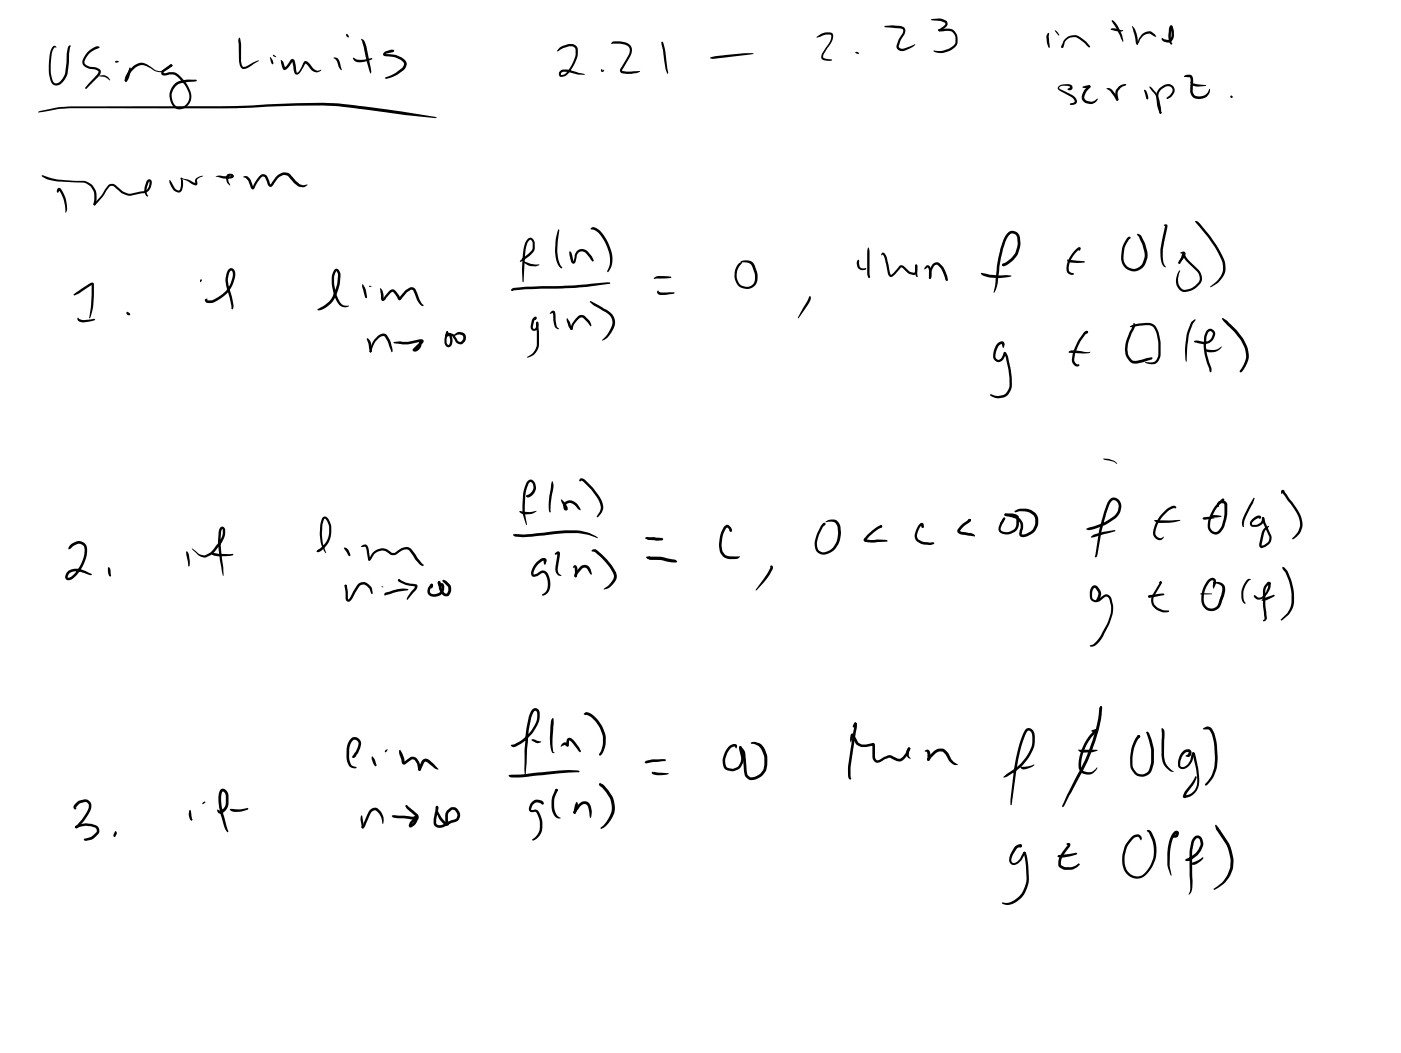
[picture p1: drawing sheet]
<svg xmlns="http://www.w3.org/2000/svg" width="108mm" height="81mm" viewBox="0 0 108 81" stroke-linecap="round" stroke-linejoin="round" font-family="sans-serif">
<g fill="#000">
<path d="M2.9 8.6l.2-.1a14.8 14.8 0 0 1 4.5-.3 265.1 265.1 0 0 0 17.2-.3 52.7 52.7 0 0 1 6.4 .7l2.4 .5-2.5-.2-5-.7-3.2-.1a288.6 288.6 0 0 1-16.7 .2l-1.5 .1-1.7 .3zM3.2 13.5h.1l1.2 .3 2 .1a1.3 1.3 0 0 1 .9 1.8l-.1 .1h-.1l.1-.3a1.17 1.17 0 0 0-.8-1.4l-2.2-.1-.7-.2zM4.1 3.6l.1-.1 .2 .1h-.2l-.1 .2a4.3 4.3 0 0 0-.1 2.4l.2 .2a.64 .64 0 0 0 .7-.6l.3-2.1 .2-.2-.2 2a1.02 1.02 0 0 1-1 1.1l-.2-.2a3.6 3.6 0 0 1-.1-2.5zM4.5 14.5a1.24 1.24 0 0 1 .6 .9l.1 .6-.1 .4-.3-1.2-.3-.6h.1l-.2 .3v-.1zM8.4 14.3l.4-.1 .6 .5a.93 .93 0 0 0 .9 .2l1-.3 .2-.3v-.3l-.1 .1a1.03 1.03 0 0 0-.1 .9l.1 .1-.1 .1a.89 .89 0 0 1 0-1.2 .21 .21 0 0 1 .2-.2 .21 .21 0 0 1 .2 .2 .74 .74 0 0 1-.7 .9h-.3a1.3 1.3 0 0 1-1.5-.2l-.5-.4h-.2l-.6 .9-.6 .6h-.1v-.1l.6-.6zM7.2 15.7h.1v.1h-.1zM6.8 4v-.1a.75 .75 0 0 1 .9-.3l-.3 .2a1.05 1.05 0 0 0-.8 1.1l.3 .2 .6 .1 .2 .2 .1 .1-.2 .4-1 1v-.2l1-1.2-.3-.1-.5-.1a.56 .56 0 0 1-.5-.5 .56 .56 0 0 1 .3-.5zM7.7 5.8h.4l.4 .4zM8.9 4.7h.3l-.3 .1zM10.2 5.2a.99 .99 0 0 1 1.5 0l.3 .2a.92 .92 0 0 0 1.1-.4h.2v.1l-.3 .2a1.09 1.09 0 0 1-1.5-.1l-.2-.1a.77 .77 0 0 0-.9 .2l-.4 .4-.2 .6a.25 .25 0 0 1-.2-.2 .25 .25 0 0 1 .1-.3zM10 5.2h.1v.3l-.2 .6-.2 .2-.1-.1zM13.1 5h.2v.1h-.2z"/>
<path d="M13 13.9h.1l.4 .7 .3 .1 .1-.4v-.6h.1l.1 .6-.1 .4a.45 .45 0 0 1-.7-.2zM12.5 5.4l.7-.4 .1 .1-.7 .5h.4a1 1 0 0 1 1.1 .5 1.58 1.58 0 0 1 .5 1.8 .79 .79 0 0 1-.8 .5 .79 .79 0 0 1-.7-.7 1.2 1.2 0 0 1 .8-1.5l1.2-.1 .1 .1-.1 .1a2.83 2.83 0 0 0-1.4 .2 1 1 0 0 0 .1 1.8 .83 .83 0 0 0 .8-1 2.66 2.66 0 0 0-1.2-1.6l-.9 .1-.1-.2zM13.9 13.7l.6 .2 .5 .3 .1-.4 .5-.3-.4 .3v.3a.18 .18 0 0 1-.1 .2 .18 .18 0 0 1-.2-.1zM16.6 13.6h1.3h-.3v.4l.1 .3-.2-.2-.1-.3a.33 .33 0 0 1 .1-.4 .33 .33 0 0 1 .4 0l.1 .2-.2 .2h-.6zM18.4 2.9l.2 .5v1.3l.1 .4h.2l.9-.4h.2l-1.1 .6a.36 .36 0 0 1-.5-.4v-1.8zM18.7 13.6h.3l.3 .2 .2 .6 .3-.6 .4-.4h.2l.2 .1 .2 .7 .5-.6a.75 .75 0 0 1 1.2 0l.6 .6 .6 .1-.3 .1h-.4l-.9-.9a.74 .74 0 0 0-.7 .3l-.3 .3a.25 .25 0 0 1-.2 .3 .25 .25 0 0 1-.3-.2l-.2-.5-.2-.1-.3 .3-.3 .6a.15 .15 0 0 1-.1 .1 .15 .15 0 0 1-.2-.1l-.2-.6zM20.8 4.4l.2 .2 .1 .3-.1 .1zM21 4.3l.1-.1 .2 .2zM21.6 4.6l.2 .2 .2 .4h-.1l.5-.6h.2l.3 1 .2-.2 .4-.7 .2 .1 .4 .4a.44 .44 0 0 0 .6 .2h.1a.49 .49 0 0 1-.9-.1l-.3-.4-.5 .7-.2 .1a.3 .3 0 0 1-.3-.3l-.1-.7-.2 .4a.27 .27 0 0 1-.2 .3 .27 .27 0 0 1-.3-.1zM25.7 4.4h.1a.63 .63 0 0 1 .5 .7v.3l-.2-.2-.2-.5zM26.7 2.6l.2 .2-.1 .1-.1-.1zM27.2 4.4l.5 .2 .9-.1h.1l-.6 .3a.69 .69 0 0 1-.9-.3z"/>
<path d="M27.8 3l.2 .1 .2 .4 .4 1.7v.5zM29.6 4l.6-.1a.11 .11 0 0 1 .1 .1 .11 .11 0 0 1-.1 0l-.5 .2v-.1l.9 .2a1.09 1.09 0 0 1 .7 .5l-.1 .5a2.82 2.82 0 0 1-1.5 .8v-.1a2.98 2.98 0 0 0 1.4-.9v-.2l-.3-.3-.4-.2-.6-.1a.19 .19 0 0 1-.2 0 .19 .19 0 0 1 0-.3zM43.1 3.7l.6-.3a.56 .56 0 0 1 .5 0 .56 .56 0 0 1 .3 .6 2.22 2.22 0 0 1-1.1 1.9 .28 .28 0 0 1-.3-.3 .28 .28 0 0 1 .3-.2h.5l1.2 .3-.5 .1-1.2-.3-.2 .1v.2a.62 .62 0 0 0 .6-.4 1.76 1.76 0 0 0 .5-1.7l-.2-.1h-.3l-.8 .4-.1-.1zM43 17.7h.1l-.2 1.5a2.21 2.21 0 0 0 .4 1.3v.1v.1a1.06 1.06 0 0 1-.5-.9v-1.2zM43.9 19.4l.1 .1 .2 .7 .1-.6a.58 .58 0 0 1 .4-.4 .58 .58 0 0 1 .6 .2l.4 .5 .1 .2-.1 .1-.6-.7-.3-.1-.3 .2-.1 .5a.2 .2 0 0 1-.3 .2 .2 .2 0 0 1-.1-.2zM45.6 17.6a.73 .73 0 0 1 .8 .4 2.94 2.94 0 0 1 .7 2.6l-.2 .4-.1-.1a2.64 2.64 0 0 0-.5-2.8l-.4-.3-.4-.1zM46.3 5.4h.2v.1a.12 .12 0 0 1-.1 0 .12 .12 0 0 1-.1-.1zM47.1 3.3l.4-.1a1.47 1.47 0 0 1 1 .2l.1 .1a.74 .74 0 0 1-.1 .9l-.6 1.1h1.4l-.7 .2-.7-.1-.1-.2 .7-1.2v-.5l-.3-.2-.5-.1h-.6zM50.9 3.3l.1-.1 .1 .1 .1 .5 .2 1.9-.1-.4zM54.8 4.4l2.5-.3h.8l-3.1 .4h-.2zM62.9 2.8l.6-.3h.5a.41 .41 0 0 1 .1 .7l-.7 1.2 .1 .1 .6 .1v.1l-.6-.1-.2-.1v-.4l.3-.4a1.08 1.08 0 0 0 .4-1h-.4zM65.9 4h.2l.1 .1h-.2z"/>
<path d="M66.9 19.1l.1 .3v2l-.2-.3zM68 19.5a.36 .36 0 0 1 .4 .4l.2 1.3 .8-.8 .2 .1 .5 .4 .3 .1 .1-.1v-.5l.2 .1v.5l-.2 .2-.5-.1-.6-.5-.3 .4a.41 .41 0 0 1-.5 .3l-.2-.2-.3-1.3-.1-.2h-.1zM68.1 2h.7h.6l.3 .1v.4l-.3 .7-.1 .4 .3 .1 .9-.3-.8 .5a.42 .42 0 0 1-.5-.1 .42 .42 0 0 1 0-.5l.4-.8v-.2zM71.7 1.5l.8-.1 .5 .3a.39 .39 0 0 1-.3 .5l-.3 .2-.1-.1 .5-.4v-.1zM72.3 2.3l.6-.1a.85 .85 0 0 1 .8 .4 .85 .85 0 0 1-.1 1 1.66 1.66 0 0 1-1.4 .5l-.3-.2h.7l.8-.3a.67 .67 0 0 0 .2-.8v-.1a.73 .73 0 0 0-1-.3h-.2zM72.3 2.3h.2l-.1 .1h-.1zM80.7 2.6h.1v1.1l-.1-.4-.1-.5zM81.3 2.3l.2 .2 .1 .2zM82.1 3a.92 .92 0 0 1 1.2-.1l.4 .3 .3 .4h-.1l-.7-.6a.75 .75 0 0 0-1.2 .3l-.1 .4-.1-.1zM81.8 3.4l.1 .2-.1 .1v-.1zM81.8 3.6h.1v.1zM81.6 6.7l.2-.2h.4a.3 .3 0 0 1 .3 0 .3 .3 0 0 1 .1 .4h-.1a.13 .13 0 0 1-.1 .1 .13 .13 0 0 1-.1-.2 .13 .13 0 0 1 .1-.1l-.1-.1h-.4l-.3 .2 1 .5a.41 .41 0 0 1 .3 .7l-.4 .1-.1-.1h.1l.3-.2-.1-.1-.9-.7a.24 .24 0 0 1-.3-.1 .24 .24 0 0 1 .1-.2z"/>
<path d="M82.9 19.3l.1-.1a.16 .16 0 0 1 .1-.2 .16 .16 0 0 1 .2 .2l-.1 .1-.1-.1h.1l-.2 .1a1.46 1.46 0 0 0-.6 1.6l.4 .2a.36 .36 0 0 1-.6-.2 1.92 1.92 0 0 1 .7-1.6zM83.4 6.7l.5-.1 .1 .1-.1 .1h-.3h-.2zM83.8 6.6h.2v.1h-.2zM83.9 6.6h.1v.1l-.4 .6v.3l.5 .2 .5-.2-.2 .3-.3 .1-.5-.1-.2-.3 .1-.5zM85.3 6.8h.2l.2 .1 .3 .5 .1 .3h-.1l-.4-.6zM85.6 2.3l.2-.1 .7 .2h-.2zM85.7 1.5a2.74 2.74 0 0 1 .9 1.7h-.1l-.8-1.6zM86.2 6.7l.3-.2h.3l-.4 .3-.2 .2v.7l-.1 .1-.1-.1-.1-.6zM86.1 7.6l.1 .1-.1 .1-.1-.1zM86.9 18.3h.2l-.1 .1v-.1v.1a2.01 2.01 0 0 0-.4 1.8 .76 .76 0 0 0 .8 .5 .76 .76 0 0 0 .7-.6l.1-.7-.2-.6-.4-.7 .1-.1 .3 .2 .4 1.2a1.15 1.15 0 0 1-1.3 1.5 1.12 1.12 0 0 1-.7-1.5l.1-.5zM87.2 2h.1a1.98 1.98 0 0 1 .4 1.3l-.1 .1-.1-.1zM88 2.6l.3-.1 .3-.1 .5 .4-.5-.2h-.3l-.3 .2-.4 .6z"/>
<path d="M87.6 3.4v-.1l.1 .1h-.1zM88.2 6.9l.1 .1a.54 .54 0 0 1 .1 .7l-.3-.7zM88.6 6.7l.3 .2a2.39 2.39 0 0 1 .6 1.7l-.1 .2-.1-.2-.2-1zM89.3 6.8l.3-.2a.51 .51 0 0 1 .7 0 .51 .51 0 0 1 .1 .6l-.2 .3-.2 .1h-.1l.4-.6v-.2l-.2-.2-.3 .1-.4 .3-.1 .6 .2 1.1-.1 .1-.2-.5-.1-.6a.93 .93 0 0 1 .2-.9zM89.3 8.7l.1-.1 .1 .1-.1 .1zM90.2 2a.6 .6 0 0 1 .3 .7 .51 .51 0 0 1-.3 .5 .51 .51 0 0 1-.5 0l-.2-.2v-.1l.5 .2 .2-.2 .1-.4-.1-.4h.1l-.1 .7 .1 .6h-.1l-.2-.4 .1-.8zM89.7 17.3h.2l.1 .1-.4 1.8a1.72 1.72 0 0 0 .2 1.3v.1a.3 .3 0 0 1-.3-.4l-.1-1 .4-1.8zM90.9 19.5l.2-.1a.2 .2 0 0 1 .3 .1 .2 .2 0 0 1-.1 .3l-.4 .5-.1-.1 .4-.6zM91.2 5.9l.5-.1 .2 .1v1.2l.2 .3a.82 .82 0 0 0 1-.4l.1-.1a.75 .75 0 0 1-.8 .7 .61 .61 0 0 1-.7-.5v-1.1zM91.7 6.3l1.2 .3-.8 .1-.3-.1zM92.1 17l.4 .2 1.2 1.6a2.77 2.77 0 0 1 .7 2.1v.1a1.99 1.99 0 0 1-1 1.1h-.2l.8-.8a1.73 1.73 0 0 0-.2-1.9l-.7-1.1-1-1.2zM5.7 22.7l1.2-.9h.3v1.7l-.3 1 .2-2.6-1.1 .7-.3 .2z"/>
<path d="M6 24.5l.4 .2 .9-.1a.85 .85 0 0 1-.8 .2h-.1a.34 .34 0 0 1-.4-.3zM9.8 24.1v-.1l.2 .2a.16 .16 0 0 1-.2 .1 .16 .16 0 0 1 0-.2zM15.4 21.5l.2 .1-.1 .1zM17.6 20.7h.3l.2 .2a2.31 2.31 0 0 1-2.1 2.4 .18 .18 0 0 1-.2-.1 .18 .18 0 0 1 0-.2h.2v.2v-.1a2.07 2.07 0 0 0 1.9-2.2l-.1-.1-.1 .2-.1 .5a2.67 2.67 0 0 0 .3 1.4l.1 .7-.1 .2-.2-.9a2.88 2.88 0 0 1-.3-1.4l.1-.5zM25.8 20.8a.33 .33 0 0 1 .4 0 .33 .33 0 0 1 0 .4 3.8 3.8 0 0 1-.5 1.9 1.84 1.84 0 0 1-1.2 .8v-.1l.4-.2a2.38 2.38 0 0 0 1.1-1.9v-.6l-.1-.2-.1 .4v.7l.1 .8 .3 .4a.61 .61 0 0 0 .7 .4 .56 .56 0 0 1-.9-.3l-.3-.6-.1-.9v-.6zM27.9 21.9h.1l.2 .4v.7l-.1-.1zM28.3 26.1l.2 .2 .1 .5a.14 .14 0 0 1 .1 .2 .14 .14 0 0 1-.2 .1zM29.1 25.9l.2-.2a.37 .37 0 0 1 .5 .2l.3 .5 .1 .6v.1l-.5-1.1-.2-.1-.2 .1a1.59 1.59 0 0 0-.7 1.1h-.1v-.1a1.88 1.88 0 0 1 .6-1.1zM28.5 27h.1v.2l-.1-.1zM29.3 22.2a.94 .94 0 0 1 .3 .8h-.1l.2-.2 .4-.5 .3 .1 .4 .6h-.1l.5-.6 .6-.3 .2 .2 .3 .8 .3 .4-.1 .1-.2-.2-.5-1.1-.4 .2-.4 .5a.16 .16 0 0 1-.2 .1 .16 .16 0 0 1-.1-.1l-.5-.5-.5 .6a.17 .17 0 0 1-.3 .1 .17 .17 0 0 1 0-.3zM30.3 26.4l.6-.1a3.4 3.4 0 0 0 1.5-.2 .21 .21 0 0 1 .3 .3 .21 .21 0 0 1-.3 .2l-.4 .4-.1-.1 .3-.2 .1-.2v-.1h.1a.42 .42 0 0 1-.3 .7 .16 .16 0 0 1-.2 0 .16 .16 0 0 1 0-.2l.6-.6h-.1a3.1 3.1 0 0 1-1.6 .2zM34.4 25.6l.1-.1v.1z"/>
<path d="M34.4 25.5l.1 .1-.1 .8 .1 .2 .2-.1v-.3l-.1-.3-.2-.1 .3-.1h.2l.4 .6h.2l.2-.2-.1-.2-.2-.1-.4 .1-.1-.1 .4-.2h.4a.47 .47 0 0 1 .1 .8l-.2 .1h-.3l-.2-.1-.3-.5h-.2a.16 .16 0 0 1-.2 0 .16 .16 0 0 1 0-.2 .16 .16 0 0 1 .2 0l.2 .1 .1 .5-.1 .3-.3 .2-.2-.2v-.2zM39.4 22.3l1.2-.2 3.7-.1 2.5-.2h.2l-2.7 .4-3.7 .1-1.1 .1-.1-.1zM39.4 22.3h.1v.1zM40.7 18.4l.3-.1 .2 .3a.93 .93 0 0 1-.4 1.1l-.7 .5v-.1l.6-.5a.63 .63 0 0 0 .3-.6v-.4l-.1-.1h-.1a1.17 1.17 0 0 0-.3 .9l-.2 2.4-.1-1 .1-.8a2.35 2.35 0 0 1 .4-1.6zM40 39.4l.9 .1 .4-.1-.2 .2a.95 .95 0 0 1-1.1-.2zM40.3 20.1l.6 .2 .7 .1-.3 .1h-.5l-.5-.3zM40.7 37.1l.2-.1 .3 .2a.73 .73 0 0 1-.6 1.1l-.1-.1 .4-.2 .2-.4v-.3l-.2-.2-.2 .1-.1 .5a5.7 5.7 0 0 0 0 2.7 3.9 3.9 0 0 1-.3-2.5zM40.5 38.2h.1h.1l-.1 .1zM40.6 38.2h.1l-.1 .1zM41.1 24.5a.13 .13 0 0 1 .1-.1 .13 .13 0 0 1 .2 .1 .13 .13 0 0 1-.2 .1v-.1l.1 .1-.1 .1-.1 .5v.1h.1l.1-.4h.2v.7v1.2a1.06 1.06 0 0 1-.9 .8v-.1l.5-.3 .2-.5v-1.7a.11 .11 0 0 1 0-.2 .11 .11 0 0 1 .2 .1l-.2 .5-.1 .1-.2-.1-.1-.3zM42.5 24a.2 .2 0 0 1 .2 0 .2 .2 0 0 1 .1 .2l.1 .9 .2 .2h-.2a1.85 1.85 0 0 1-.3-1.2l-.2 .1zM42.5 37.1h.1v.4l-.2 2-.1-.2v-.4z"/>
<path d="M43.2 38.5l.5 .5a.2 .2 0 0 1 0 .2 .2 .2 0 0 1-.2 .1 .2 .2 0 0 1-.1-.3l.1-.3a.65 .65 0 0 1 1 .2l.2 .4-.4-.3a.47 .47 0 0 0-.6-.2l-.1 .4zM43.7 24.5l.2 .3 .2 .6h-.2l-.1-.2zM44.5 24.4l.3-.1h.2l.4 .4 .2 .4h-.1l-.6-.6h-.1l-.6 .5-.1 .4h-.1l.1-.5zM44.7 36.9h.1l.3 .1a3.2 3.2 0 0 1 1.4 2.2l-.2 .4-.3 .3v-.1l.2-.3a1.21 1.21 0 0 0-.4-1.4l-.8-1-.4-.1zM45.5 23.2l1.3 .7a1.05 1.05 0 0 1 .5 1.3 1.23 1.23 0 0 1-.9 1 2.34 2.34 0 0 0 .8-1.3l-.1-.3-.2-.3-1.2-.8-.2-.2zM50.4 21.4l.3-.1 1 .1-1.3 .1zM50.6 22.4h.1l.2 .1 1.1 .1-1 .1a.28 .28 0 0 1-.2 0 .28 .28 0 0 1-.2-.3zM57.1 20.1a.76 .76 0 0 1 1.1 .4l.1 .5a.92 .92 0 0 1-.7 1.3 .92 .92 0 0 1-1-1.2 .89 .89 0 0 1 .5-.9l.1 .1-.2 .1a1 1 0 0 0 .4 1.7h.3l.3-.2 .2-.3v-.4l-.4-.8-.3-.2h-.4zM62.4 22.8l.1 .1-.1 .4-.9 1.2zM66.1 20.1v-.1l.1 .1 .1 .5 .5 .1a.48 .48 0 0 1-.7 0 .48 .48 0 0 1 0-.6zM70.5 20.4l.2 .1v.9l-.2-.4zM71.4 20.5v-.1a.45 .45 0 0 1 .4 .7l-.1 .3-.1 .1-.1-.8h-.3z"/>
<path d="M71.9 20.3a.36 .36 0 0 1 .5 0 1.87 1.87 0 0 1 .6 1.3h-.1a1.76 1.76 0 0 0-.7-1.2l-.2 .1a1.14 1.14 0 0 0-.3 .9v.1l-.1-.1a1.38 1.38 0 0 1 .3-1.1zM75.6 21l.7 .2 1.6 .1a3.2 3.2 0 0 1-2.3-.2zM76.9 26.5l.1-.1a.25 .25 0 0 1 .3-.1 .25 .25 0 0 1 .1 .3l-.1 .2-.1-.3a.89 .89 0 0 0-.4 1.2h.3l.2-.5h.2l.2 .3 .3 1.6-.1 .8-.2 .4-.2 .3-.6 .1-.3-.1-.3-.2 .6 .1 .4-.1 .3-.2 .2-.4-.1-1.3-.3-1.2 .1-.1v.2a.51 .51 0 0 1-.3 .4 .51 .51 0 0 1-.5 0 1.06 1.06 0 0 1 .2-1.3zM77.3 20.3l.1 .1-.1 .1-.1-.1zM77.6 17.9l.3-.1a.61 .61 0 0 1 .7 .7 1.89 1.89 0 0 1-1.3 2l-.1-.2 .3-.1a1.74 1.74 0 0 0 .9-1.9l-.2-.3h-.2l-.2 .1a2.53 2.53 0 0 0-.6 1.3l-.2 1.1a4 4 0 0 1-.4 2.1l.3-2.8 .4-1.2zM77.4 39.6h.6l.4 .1 .1 .2v.7a.96 .96 0 0 1-1.5 .4v-.4l.3-.7 .2 .1-.4 .6 .1 .3 .6 .1 .4-.2 .1-.3v-.6l-.3-.1h-.5l-.1-.1zM77.4 39.6l.6 .1 .6 .3 .2 .4-.1 .8 .4-.1 .5-.3 .2-.4v-.5l-.2-.2-.4-.2-.6-.1-.4 .1v-.1l.4-.2a1.36 1.36 0 0 1 1.1 .3l.3 .4a1.19 1.19 0 0 1-.5 1.2l-.6 .3a.27 .27 0 0 1-.3-.1 .27 .27 0 0 1-.1-.3l.1-.5-.1-.4-.3-.2-.8-.2zM82.2 20l1.4 .2-.5 .1-.6-.1h-.2zM82.4 27.1l.4-.1 1.2 .1-.5 .1h-1.1zM83.5 25.6l.3-.1v.1l-.3 .2zM83.7 25.5h.1v.2l-.1-.1zM83.5 25.6l.2-.1 .1 .1-.5 .6a2.35 2.35 0 0 0-.5 1.7l.4 .2-.3 .1a.55 .55 0 0 1-.3-.6l.3-1z"/>
<path d="M85 35.3h.1a1.33 1.33 0 0 1 1 .4zM87.1 25.2l.6-.3h.9l.4 .2 .2 .4a3.7 3.7 0 0 1 .1 2.3l-.2 .2-.2 .1-.4-.1-.3-.1h.6l.3-.2a3.8 3.8 0 0 0 0-2.1l-.2-.4-.3-.1-1.3 .1zM87.3 24.9h.1l.1 .2-.6 1.4v.4l.1 .5 .2 .3 .2 .1 1.3-.3 .1 .1-.7 .3-.7 .1a1.1 1.1 0 0 1-.7-1.1l.1-.7zM89.8 39.3l.5-.3 .3 .1v.1l-.1-.1-.1 .1a2.53 2.53 0 0 0-1.4 1.7 .39 .39 0 0 0 .2 .5 .39 .39 0 0 0 .5 0l-.2 .2a.55 .55 0 0 1-.6-.2 .55 .55 0 0 1 0-.6l.4-.9zM91.1 19.6h.2l.2 .4 1 1a.73 .73 0 0 1-.1 1l-.5 .4-.5 .1a.79 .79 0 0 1-.8-1.1l.3-.6-.1 .6a.67 .67 0 0 0 .5 .9l.5-.1 .4-.3a.63 .63 0 0 0 .1-1l-1-.9-.2-.3h.1l-.3 .6h-.1zM92 26.3l.2-.1 .6 .1h.3l.2-.3 .1-.4-.1-.1-.1 .1-.2 .4a4.1 4.1 0 0 0 .3 2.4v.3l-.1-.1v-.2a4.6 4.6 0 0 1-.4-2.4 .74 .74 0 0 1 .3-.6l.2-.1 .2 .2 .1 .3a.85 .85 0 0 1-.9 .7zM91.8 24.8l.3-.2v.1l-.2 .2a4.7 4.7 0 0 0-.4 2.4l-.1 .6-.1-.6a4.4 4.4 0 0 1 .5-2.5zM92.7 39.9l.5-.1 .4 .1-.8 .1-.1-.1zM92.7 39.9h.1l-.1 .1v-.1zM92.8 26.9l.5 .1a1.03 1.03 0 0 0 .8-.3 .93 .93 0 0 1-1.3 .3zM93.3 39.7h.4l.4 .1-.8 .1zM93.3 39.9v-.1l.1 .1h-.1z"/>
<path d="M94.1 38.5l.1-.1 .1 .1-.1 .1zM94.2 24.5l1 .9a2.57 2.57 0 0 1 .9 2.6l-.4 .7h-.1l-.1-.1a2.03 2.03 0 0 0-.3-2.8l-.9-1-.1-.2zM93.9 38.7l.4-.1 .3 .2a3.1 3.1 0 0 1-.6 2.2 .65 .65 0 0 1-.8 0 .65 .65 0 0 1-.1-.8 3.1 3.1 0 0 1 1-1.7l.1-.1 .1 .1-.3 .3a1.97 1.97 0 0 0-.7 2l.2 .1 .2 .1 .2-.1 .3-.4 .1-.8v-.8v-.1h-.3l-.1 .3-.1-.2zM96.6 38.4h.1l-.2 .4-.6 1.2-.1 .6a.73 .73 0 0 1 .1-.9zM96.5 40a.41 .41 0 0 1 .7-.1l-.1 .1-.1-.1-.4 .2-.1 .3h.3l.2-.1 .2-.1 .1-.4 .1 .3-.1 .2a.76 .76 0 0 1-.9 .2l-.1-.2zM97.3 39.9v-.1l.1 .2h-.1zM97.3 39.9h.1l.6 1.4a.65 .65 0 0 1-.3 .7l-.5 .2-.2-.1 .3-1.2 .1-.2 .4-.2v.1l-.3 .2-.1 .2-.2 1.1 .5-.3 .1-.3-.5-1.2zM98.7 37.8a.17 .17 0 0 1 .2 0 .17 .17 0 0 1 .1 .1l.4 .6a4 4 0 0 1 .9 1.5l.1 .3a1.3 1.3 0 0 1-.8 1.3v-.2a1.32 1.32 0 0 0 .5-1.3l-.3-.7-1-1.4v-.1h.1l-.2 .2zM5.4 42l.1-.1a.73 .73 0 0 1 .9-.1 .73 .73 0 0 1 .3 .9 2.38 2.38 0 0 1-1.4 2h-.2a.47 .47 0 0 1 .3-.8 1.78 1.78 0 0 1 1.6 .3v.1h-.1a1.6 1.6 0 0 0-1.5-.2l-.1 .2v.2a2.35 2.35 0 0 0 1.1-2.5 .62 .62 0 0 0-.9 .2l-.2 .1zM8.3 43.8l.1-.1 .1 .2v.5l-.1-.2zM14.3 42.5h.1l.2 .3v.6v.3zM14.8 42.3l.6 .4 .4 .1a2.69 2.69 0 0 0 1.3-1.5v-.5l-.1 .2a7.9 7.9 0 0 0 .2 2.7v.6a10.6 10.6 0 0 1-.4-3.3 .28 .28 0 0 1 .1-.4 .28 .28 0 0 1 .4 .1 1.43 1.43 0 0 1-.3 1.2 2.23 2.23 0 0 1-1.1 1l-.6-.1z"/>
<path d="M16.3 42.6l1.7 .1-.3 .1-.9 .1-.5-.1zM24.4 42.4l.1 .1zM24.9 39.9v-.1a.34 .34 0 0 1 .5 .3 1.74 1.74 0 0 1-1 2.4l.1-.1 .2-.2a1.63 1.63 0 0 0 .4-2.2h-.1l-.2 .5a3.8 3.8 0 0 0 .3 2.1 2.88 2.88 0 0 1-.4-2.2zM26.6 42.2l.2 .2 .2 .4h-.2l-.3-.5zM26.5 45.1l.1-.1 .1 .2-.1 .1zM26.6 45.1h.1l.1 1.1 .7-1.1a.59 .59 0 0 1 .7-.2l.4 .4 .1 .4h-.1l-.1-.3-.2-.2-.4-.2-.2 .2-.5 .8a.34 .34 0 0 1-.5 .3zM27 56.9a.48 .48 0 0 1 .6 0 .48 .48 0 0 1 .2 .5l-.2 .6-.3 .4-.2-.1 .5-.7v-.4l-.2-.2h-.2l-.3 .6v1.1l.2 .3 .4 .1a.47 .47 0 0 1-.7-.2l-.1-.4v-.8l.1-.4zM27.8 42.1a.35 .35 0 0 1 .5-.1 .35 .35 0 0 1 .1 .4l.1 .7h-.1l.2-.4 .3-.3a.9 .9 0 0 1 1.2 .1l.3 .1 .4-.3a.64 .64 0 0 1 .9 0l.9 1.2a.13 .13 0 0 1-.1 .1 .13 .13 0 0 1-.1-.1l-.8-1.1a.44 .44 0 0 0-.7 0l-.5 .4h-.3l-.5-.4-.4 .1-.3 .2-.3 .4a.16 .16 0 0 1-.2 .1 .16 .16 0 0 1-.1-.2l-.2-.9-.2 .1zM28.6 58.3h.1l.2 .2 .1 .5-.1 .1-.1-.3zM29.6 45.7l1.1-.3 .4-.1 .4 .1-1.8 .5zM29.7 57.8h.2l-.2 .2zM30.7 44.7l.6 .2 .6 .1a.26 .26 0 0 1 .3 .2 .26 .26 0 0 1-.2 .3l-.6 .7v-.2l.6-.8-.8-.2-.5-.2z"/>
<path d="M30.7 44.7h.1v.1h-.1zM30.7 57.8h.2l.1 .3 .2 .4-.1 .2 .6-.4 .4 .1 .2 .4 .1 .6-.2-.1-.1-.5-.2-.3h-.2l-.5 .4h-.2zM32.6 58.6l.2-.1h.2l.8 .8-.3-.1-.7-.5-.4 .6-.1 .1-.1-.2zM32.2 59.2h.2v.2h-.1zM33.2 45a.15 .15 0 0 1 .2 .2 .15 .15 0 0 1-.2 .1zM33.2 45h.1v.2h-.1zM33.2 45h.1l.1 .1-.3 .5 .2 .2 .6-.2 .1-.2v-.3h-.2a.18 .18 0 0 1-.1-.2 .18 .18 0 0 1 .2-.1v.2l.2-.1 .1 .2v.5a.66 .66 0 0 1-.6 .4 .66 .66 0 0 1-.7-.4zM33.8 44.8h.1l.1 .5 .3 .4h.2v-.4l-.4-.5v-.1l.3 .1 .3 .2 .1 .5a.4 .4 0 0 1-.5 .4l-.2-.1-.2-.3zM39.2 59.8l4-.4h1.3l.2 .1-4.6 .4h-.7zM41 54.7l.2-.1h.2a1.25 1.25 0 0 1-.1 1.5 2.79 2.79 0 0 1-1.8 1.5l-.1-.2h.2a3.3 3.3 0 0 0 1.8-1.9v-.6l-.2-.1-.1 .1a6.7 6.7 0 0 0-.4 2.2l-.2 2.7-.1-.5 .1-2.2a6.5 6.5 0 0 1 .4-2.3zM39.6 41.1l.1 .1h.7l1.2-.1a8.8 8.8 0 0 1 3.8 0l.5 .2 .2 .1-.1 .1a7 7 0 0 0-4.1-.2l-1.7 .1-.5-.1-.2-.1zM40.9 57h.2l.6 .2a.59 .59 0 0 1-.8-.2z"/>
<path d="M41.3 43.3l.5-.3a.22 .22 0 0 1 .3 .2l-.1 .3-.1-.3h-.1a1.49 1.49 0 0 0-.7 .9v.2l.6-.3h.3a1.2 1.2 0 0 1-.1 1.9l-.1-.1h.1a1.07 1.07 0 0 0 .1-1.6h-.2l-.6 .2h-.2a.9 .9 0 0 1 .3-1.1zM42.5 55.4h.2l-.1 1.9 .1 .7-.2-.1-.1-.7v-1.2zM42.8 42.6a.19 .19 0 0 1 .3-.1 .19 .19 0 0 1 0 .3l-.1 1.1v.3l.3 .1h-.3a.6 .6 0 0 1-.2-.6l.1-1.1 .1 .1-.2 .1-.1-.1zM43.3 57.3l.3-.1 .2 .2h-.1v-.4l.1-.1h.2l.3 .2 .5 .8a.2 .2 0 0 1-.3 0 .2 .2 0 0 1 0-.2l-.6-.6-.1 .4-.3-.1-.3 .2zM44.2 43.6a.25 .25 0 0 1 .3 .1 .25 .25 0 0 1 0 .2v.5l-.1 .1-.1-.1v-.7h-.2zM44.7 43.6h.2a.45 .45 0 0 1 .5 .1l.2 .5-.1 .1-.3-.5-.1-.1-.2 .1-.4 .5a.13 .13 0 0 1-.1 .2 .13 .13 0 0 1-.1-.1 .13 .13 0 0 1 0-.1zM45 55a.54 .54 0 0 1 .8 .2 2.73 2.73 0 0 1 .9 1.6 1.83 1.83 0 0 1-.4 1.4l-.1-.1 .2-.6 .1-.7a2.53 2.53 0 0 0-1.1-1.6l-.3-.1zM45.6 42.4l.3-.1 .1 .1a3.3 3.3 0 0 1 1.5 2.1v.2a1.02 1.02 0 0 1-1 .7l.7-.7 .1-.2v-.3a4.8 4.8 0 0 0-1.5-1.7h-.2zM49.7 58.6l.6-.1h1v.1l-1.5 .2-.1-.1zM49.7 41.5l.1-.1h.6l.6 .1h.1l-.1 .1-.4 .1-.6-.1zM49.8 42.9h.1a.11 .11 0 0 1 .2 0 .11 .11 0 0 1-.1 .2l-.1-.1-.1-.1zM50 42.9h1l1 .2 .2 .2h-.4l-.9-.1-.8-.1h-.1z"/>
<path d="M50.3 59.5h.1l1.1 .1-.9 .1-.3-.1-.1-.1zM55.8 40.6a.31 .31 0 0 1 .3-.1 .31 .31 0 0 1 .3 .2v.2l-.1 .1-.3-.4a1.1 1.1 0 0 0-.4 .9v.4a.95 .95 0 0 0 .3 .8l.3 .2h.8l-.3 .2h-.5l-.4-.2a1.11 1.11 0 0 1-.4-1l.1-.8zM56.2 40.8h.2v.1h-.2zM56.2 57.5l.1-.1a.28 .28 0 0 1 .3-.1 .28 .28 0 0 1 .2 .2l-.1 .2-.1-.2a.79 .79 0 0 0-.6 .7l-.1 .4 .1 .5 .1 .1h.4l.4-.1 .2-.4-.1-1.2h.1l.1 .3a1.24 1.24 0 0 1-.2 1.4l-.5 .2h-.3a.67 .67 0 0 1-.5-1l.2-.5zM57 57.5h.1l.3 .4 .2 1.8 .3 .2 .3-.1 .4-.2 .2-.3 .1-.4v-.6l-.3-.6-.2-.2-.6-.2 .3-.1 .4 .1 .4 .4a2.04 2.04 0 0 1 .2 1.6l-.3 .4-.6 .4a.64 .64 0 0 1-.9-.7l-.1-1.4-.3-.4zM59.4 43.6a.19 .19 0 0 1 .2 .1 .19 .19 0 0 1-.1 .2l-.6 1-.7 .6 .9-1.3 .3-.5h.1h-.2zM63.4 40.3l.2 .1-.2 .2zM63.4 40.3h.1l.1 .1-.1 .1zM63.4 40.4l.1-.1 .1 .1-.2 .2a2.44 2.44 0 0 0-.4 1.5l.1 .3a1.06 1.06 0 0 0 1.4-1v-.8a.57 .57 0 0 0-.9-.4 .66 .66 0 0 1 .8-.1 .66 .66 0 0 1 .4 .7 1.86 1.86 0 0 1-.5 1.6h-.1a.84 .84 0 0 1-1.3 0 1.63 1.63 0 0 1 .1-1.4zM65.6 56.6l.1-.1 .1 .1-.2 .6-.1-.3zM65.6 56.6h.2l.4 .7a1.21 1.21 0 0 0 1 0l.2 .1v.9l.2 .3 .9-.4 .9 .3 .3-.4 .3-.5h.1v.2a1.5 1.5 0 0 1-.6 .8h-.4l-.5-.2-.4 .1a.72 .72 0 0 1-.7 .3l-.3-.4v-1h.1l-.2 .1a1.09 1.09 0 0 1-1.1-.1l-.4-.7zM65.8 55.7l.2 .1-.2 .3-.1-.1z"/>
<path d="M65.8 55.7h.2v.2h-.1zM65.8 55.7a.23 .23 0 0 1 .3 .1 .23 .23 0 0 1-.1 .3l-.5 3 .1 .9-.1 .1-.1-.3-.1-.7zM67.8 40.5h.1l.1 .1-.1 .1zM66.8 41.2l.7-.6 .4-.1v.1l-.6 .4-.6 .6h.9h.7l.1 .1-1.1 .1h-.6a.17 .17 0 0 1-.2-.2 .17 .17 0 0 1 .1-.2zM67.8 40.5h.2l-.1 .1h-.1zM70 57.6l.1 .1-.1 .5 .1 .2a.13 .13 0 0 1-.1 .1 .13 .13 0 0 1-.1-.2l-.1-.4zM70.9 40.4a.18 .18 0 0 1 .2-.1 .18 .18 0 0 1 .1 .3l-.2 .1v-.3l-.2 .3a.7 .7 0 0 0-.1 .8l.4 .3h.8l.1 .1-.3 .1h-.5l-.3-.1-.3-.3a1.12 1.12 0 0 1 .3-1.2zM71 40.5h.1v.1v-.1h.1v.1h-.2zM71.3 57.9l.1-.1a.3 .3 0 0 1 .3 .4l-.1 .4h-.1l-.1-.7zM71.8 58a.73 .73 0 0 1 1.3 .1l.2 .4 .5 .4-.5-.1-.7-.9-.4 .1-.6 .6h-.1v-.2zM74.6 40a.14 .14 0 0 1 .2 .2 .13 .13 0 0 1-.2 .1h-.1zM74.1 40.4l.4-.3a.18 .18 0 0 1 .3 0l-.8 .8 .9 .2 .2 .1v.2l-1-.2-.3-.1v-.3z"/>
<path d="M77.3 39.9l.2 .1-.2 .3-.3 .2 .1-.2zM79 56.2l.4-.1a.66 .66 0 0 1 .3 .7 3.5 3.5 0 0 1-2 3l-.4 .1 .2-.2a3.8 3.8 0 0 0 2-2.6v-.6l-.1-.2h-.2a4.2 4.2 0 0 0-.7 1.9l-.6 3.9v-.5l.3-2.9a7 7 0 0 1 .8-2.5zM78.6 59.1l1.1-.2-.4 .3a.46 .46 0 0 1-.7-.1zM83.1 57.8h1.5l-.4 .2h-.8l-.2-.1zM85.5 38.5a.6 .6 0 0 1 .8 0 .6 .6 0 0 1 .1 .8l-.1 .1a2.01 2.01 0 0 1-1.3 1.1l-.9 .3h-.4l.2-.1a5.5 5.5 0 0 0 1.9-.9 .77 .77 0 0 0 .2-1.2h-.3l-.3 .4-.5 1.9-.3 1.8-.2 .3v-.1l.3-2 .4-1.5zM84.1 41.4l.1-.2 .8-.2 1-.1-1.7 .5h-.2zM84.1 56.3l.3-.1 .2 .1-.2 .1h-.3v-.1zM84.2 45.2l.2-.1 .2 .1a.68 .68 0 0 1 .1 1h-.2l.1-.5-.2-.4h-.1l-.1 .2-.1 .4 .1 .2 .1 .1h.3l.5-.4 .4 .1a1.52 1.52 0 0 1 .2 1.5 4.5 4.5 0 0 1-1.3 2.3l-.3 .1h-.1l.3-.2a5.4 5.4 0 0 0 1.3-2.8l-.1-.6-.1-.2h-.2l-.4 .2a.49 .49 0 0 1-.5 .2 .49 .49 0 0 1-.3-.5v-.4zM84.4 56.2h.1v.2l-.2-.1zM84.3 56.2h.2v.1l-.3 .4a2.9 2.9 0 0 0-.8 2.6 .76 .76 0 0 0 .8 .1l.3-.3a.75 .75 0 0 1-1.1 .5 .99 .99 0 0 1-.2-1.2 4.2 4.2 0 0 1 .8-1.8zM84.8 54.4l.1 .1-.1 .1zM84.8 54.5l.1-.1v.2a13.4 13.4 0 0 1-1.8 5.5l-1.2 2.1-.1-.1 1.1-2.1a14.3 14.3 0 0 0 1.8-5.5z"/>
<path d="M87.7 56.7h.2a.11 .11 0 0 1-.1 .2 .11 .11 0 0 1-.1-.2l-.1 .1zM87.7 56.7v-.1l.2 .1-.2 .3a3.2 3.2 0 0 0-.4 2v.1a.69 .69 0 0 0 1.1 .4l.3-.7a4.2 4.2 0 0 0-.3-2.2l-.1-.2h.1l.1 .1a4.1 4.1 0 0 1 .4 2.4 .99 .99 0 0 1-.6 .9h-.2a.91 .91 0 0 1-1-.8 3.2 3.2 0 0 1 .5-2.3zM88.5 45.9l.2-.1a1.39 1.39 0 0 1 1 0l-1.1 .3-.1-.1zM88.5 45.9h.1l.1 .1-.2 .1zM89 40.1h1.9l-.6 .2h-.9l-.3-.1-.2-.1zM89.4 44.8a.24 .24 0 0 1 0 .4l-.5 1a.67 .67 0 0 0 .4 .7l.8 .2-.4 .1-.5-.2a.85 .85 0 0 1-.4-1.2zM89.5 56.2l.1-.1 .1 .3v1.8l.1 .5 .1 .3 .5 .5-.5-.3-.3-.5-.1-.5zM91.2 57.9l.2-.1a.3 .3 0 0 1 .4 .2 .3 .3 0 0 1-.3 .3l-.2-.1 .2-.1 .1-.2-.3 .1-.2 .3-.1 .4v.4h.2l.3-.2 .2-.3 .1-.6h.1l.1 .1-.1 .6a.66 .66 0 0 1-1.1 .4v-.2a1.36 1.36 0 0 1 .4-1zM91.9 58h.1l.1 .1 .2 1a2.13 2.13 0 0 1-.3 2.1l-.7 .3-.2-.1 .2-.4 .8-1.2 .1 .1-.1 .4-.8 1.1v-.1a.99 .99 0 0 0 .7-.4 2.08 2.08 0 0 0 .1-1.7zM92.5 45.7l.9 .1h-.9zM92.7 56.1l.3-.1 .3 .1a2.51 2.51 0 0 1 .5 1.6 3 3 0 0 1-.8 2.8h-.1v-.1a2.16 2.16 0 0 0 .7-1.3v-1.4a2.42 2.42 0 0 0-.4-1.5h-.5zM93.1 44.7l.2-.2h.2a.33 .33 0 0 1 .2 .5l-.2 .3v-.5l-.1-.1a1.55 1.55 0 0 0-.4 2.1l.2 .1h.3l.3-.2 .1-.2 .3-1.2-.2-.3-.5-.1 .2-.1a.58 .58 0 0 1 .7 .8l-.2 .7a.82 .82 0 0 1-1 .8 .82 .82 0 0 1-.6-1.1 2.12 2.12 0 0 1 .5-1.3z"/>
<path d="M96.1 44.7l.1-.1 .2 .1-.3 .2a1.43 1.43 0 0 0-.1 1.6h-.1a1.25 1.25 0 0 1 0-1.5zM96.6 45.9l.1-.1 .3 .3 .2-.1 .4-.4 .1-.7-.2 .6v1.1l.1 1-.2 .3-.1-.1 .1-.1-.1-2a.77 .77 0 0 1 .5-.9l.1 .2v.4l-.6 .7-.4 .1-.2-.1zM97.2 46.2l.9-.4 .1 .1-.7 .4zM98.8 43.7h.2a3.7 3.7 0 0 1 .5 3.3l-.2 .4-.6 .4v-.1l.5-.5a3.4 3.4 0 0 0-.1-3.1zM5.8 63.7h.2l-.1 .1h-.1zM5.8 63.7l.3-.2a1.89 1.89 0 0 1 1.3 .1l.2 .2v.4l-.5 .5-.5 .1h-.1v-.2l.5-.1 .2-.2 .3-.2-.1-.3-.4-.1-.4-.1-.7 .2zM5.8 61.9l.3-.2 .4-.1a.56 .56 0 0 1 .5 .3 .56 .56 0 0 1-.1 .7l-.5 .7-.4 .5h-.2v-.1l.4-.4a2.59 2.59 0 0 0 .6-1.2v-.2l-.3-.1-.4 .1-.3 .3 .1 .1-.1 .1-.1-.2zM8.8 64.1l.1-.1 .1 .1-.1 .3a.11 .11 0 0 1-.2 0 .11 .11 0 0 1 .1-.2zM14.6 62.4l.2 .8a.16 .16 0 0 1-.2 0 .16 .16 0 0 1 0-.2l-.1-.3zM15.6 61.8h.2l-.2 .2zM17 60.8h.2a.54 .54 0 0 1 .4 .6v.3a.69 .69 0 0 1-.8 .9l-.1-.2 .3 .1 .4-.5v-.8l-.2-.2-.1 .2-.1 .6 .2 .9 .4 1.4h-.1a7.4 7.4 0 0 1-.7-2.2l.1-.7zM17.7 62.4h.8l.6-.1-.7 .3-.5-.1z"/>
<path d="M27.8 62.9h.1l.1 .6v.2l-.1 .1v-.1zM28.5 62.4a.45 .45 0 0 1 .7 0 1.03 1.03 0 0 1 .3 1.1l-.3-.8-.2-.2-.2-.1-.2 .2-.5 1.1-.2 .1zM27.9 63.7h.1v.1h-.1zM30.2 62.9l.2-.1 1.3 .1h.4v.2l-.4 .5h-.1l.3-.2 .1-.4-.7-.7-.1-.2 .1-.1 .9 .8 .1 .2-.1 .2a.63 .63 0 0 1-.7 .5l.1-.3 .4-.4v.1h-.3l-1.3-.1zM33.6 62.1a.15 .15 0 0 1 .2 .2 .15 .15 0 0 1-.2 .1zM33.6 62.1l.2 .1-.2 1.2 .2 .2 .3-.1 1.1-.4v-.3l-.1-.3-.3-.1-.2 .3v.7a.2 .2 0 0 1-.2 .2 .2 .2 0 0 1-.2-.1 1.24 1.24 0 0 1-.5-1.1l.4 .6 .4 .4-.1 .1-.1-.8 .2-.3 .3-.2a.59 .59 0 0 1 .6 .5 .59 .59 0 0 1-.4 .7l-1 .4-.5-.1-.1-.2v-.3zM40.9 61.8l.4-.2 .6 .2v.1l-.1 .1-.5-.2-.3 .3-.1 .3h.4l.2 .1a1.94 1.94 0 0 1 .3 1.5l-.3 .5a.43 .43 0 0 1-.5 .2l.4-.3 .2-.4a1.81 1.81 0 0 0-.2-1.3l-.1-.2-.4 .1-.1-.1v-.3zM42.8 60.8h.1l.1 .1a.09 .09 0 0 1-.1 .1 .11 .11 0 0 1-.1-.2zM42.8 60.8h.1l.1 .2h-.2zM42.8 60.8l.2 .1-.3 .7a1.55 1.55 0 0 0 .3 1.3l.2 .1a.33 .33 0 0 1-.5-.2 2.08 2.08 0 0 1-.1-1.5zM44.6 62a.52 .52 0 0 1 .5-.3 .52 .52 0 0 1 .4 .5l.1 .4-.1 .4-.2-.8-.2-.2-.3 .1-.4 .6h-.2v-.2zM44.4 61.8h.1v.2l-.2 .7-.1-.1z"/>
<path d="M46.2 60.3l.6 .5a2 2 0 0 1 .5 1.9 1.85 1.85 0 0 1-1 1.2v-.1a2.24 2.24 0 0 0 .8-1.5l-.1-.8-.6-.8a.25 .25 0 0 1-.2-.4zM78.5 65.2l.1-.1 .1 .1-.1 .1zM78.6 65.1h.1v.2l-.2-.1zM78.2 65.2a.34 .34 0 0 1 .5 0l-.3 .2-.2 .2-.2 .5v.3l.1 .1 .2-.1 .3-.2 .3-.5h.1v.1l-.5 .7-.4 .2-.3-.2v-.3l.1-.4zM78.9 65.7l.1-.1a1.81 1.81 0 0 1 .2 1.3l.1 .7a1.92 1.92 0 0 1-1.8 2.1l-.3-.1 .1-.1a1.61 1.61 0 0 0 1.8-1.5l-.1-1.3zM81.5 65.9h.1v.1zM81.6 65.9l1.3-.2 .1 .1-.5 .2-.6 .1-.4-.1zM82.2 65h.2l.1 .1-.5 .7a1.14 1.14 0 0 0-.2 .8l.3 .2h.4l.6-.3 .1 .1-.5 .4h-.6a.57 .57 0 0 1-.5-.3 .57 .57 0 0 1 0-.6l.3-.5 .4-.5-.1-.1zM87.2 64.5l.3-.2h.3a.23 .23 0 0 1 .1 .4l-.2-.2h-.3a2.18 2.18 0 0 0-.6 2.5 .93 .93 0 0 0 .9 .5 .93 .93 0 0 0 .8-.6l.1-.1a2.54 2.54 0 0 0-.1-2.6l-.1-.2 .3 .1a2.64 2.64 0 0 1 0 2.9 1.14 1.14 0 0 1-1.4 .7 1.14 1.14 0 0 1-.8-1.3 2.32 2.32 0 0 1 .7-1.9zM90.4 64.1a.25 .25 0 0 1 .4 0 .25 .25 0 0 1-.1 .4 .14 .14 0 0 1-.2 .1 .14 .14 0 0 1-.1-.2 .14 .14 0 0 1 .2-.1v-.1a1.75 1.75 0 0 0-.4 1.3l-.1 1.2 .2 .8-.1-.2a3 3 0 0 1-.2-1.8 2.33 2.33 0 0 1 .4-1.4zM92 64.5l.4-.1 .2 .2a1.11 1.11 0 0 1-.4 1.4l-.1 .1a.6 .6 0 0 1-.8 .2l.4-.3a1.6 1.6 0 0 0 .8-.9l-.1-.4-.2-.1-.2 .3-.1 .6v2.9l-.1 .4-.2 .1 .1-.5v-2.8l.1-.7zM91.8 66.5l.9-.4a.54 .54 0 0 1-.5 .5h-.3h-.2z"/>
<path d="M93.6 63.6h.1l.2 .2 .8 1.2a2.61 2.61 0 0 1 0 2.7l-.3 .3-.5 .4-.3 .2-.1-.1a2.45 2.45 0 0 0 1-1 2.5 2.5 0 0 0 0-2.4l-.8-1.2z"/>
<circle cx="9.7" cy="6.2" r=".09"/>
<circle cx="44" cy="25.3" r=".09"/>
<circle cx="94.2" cy="38.5" r=".1"/>
<circle cx="71.5" cy="58.5" r=".1"/>
<circle cx="74.7" cy="40.1" r=".1"/>
<circle cx="87.7" cy="56.7" r=".11"/>
<circle cx="89.4" cy="44.9" r=".09"/>
<circle cx="89.4" cy="44.9" r=".08"/>
<circle cx="92" cy="58.1" r=".1"/>
<circle cx="44.3" cy="62.6" r=".1"/>
<circle cx="78.9" cy="65.7" r=".09"/>
</g>
<g fill="#000">
<path d="M94.8 7.4l.1-.1v.1v.1z" fill-rule="evenodd"/>
<path d="M94.8 7.4h.1l.1 .1-.1 .1z" fill-rule="evenodd"/>
<path d="M94.8 7.4h.1v.1h-.1z" fill-rule="evenodd"/>
<path d="M28.5 22v.1z" fill-rule="evenodd"/>
<path d="M28.5 22l.1 .1z" fill-rule="evenodd"/>
<path d="M29.4 45.2l.1 .1z" fill-rule="evenodd"/>
<circle cx="28.5" cy="22.1" r=".03"/>
</g>
</svg>
